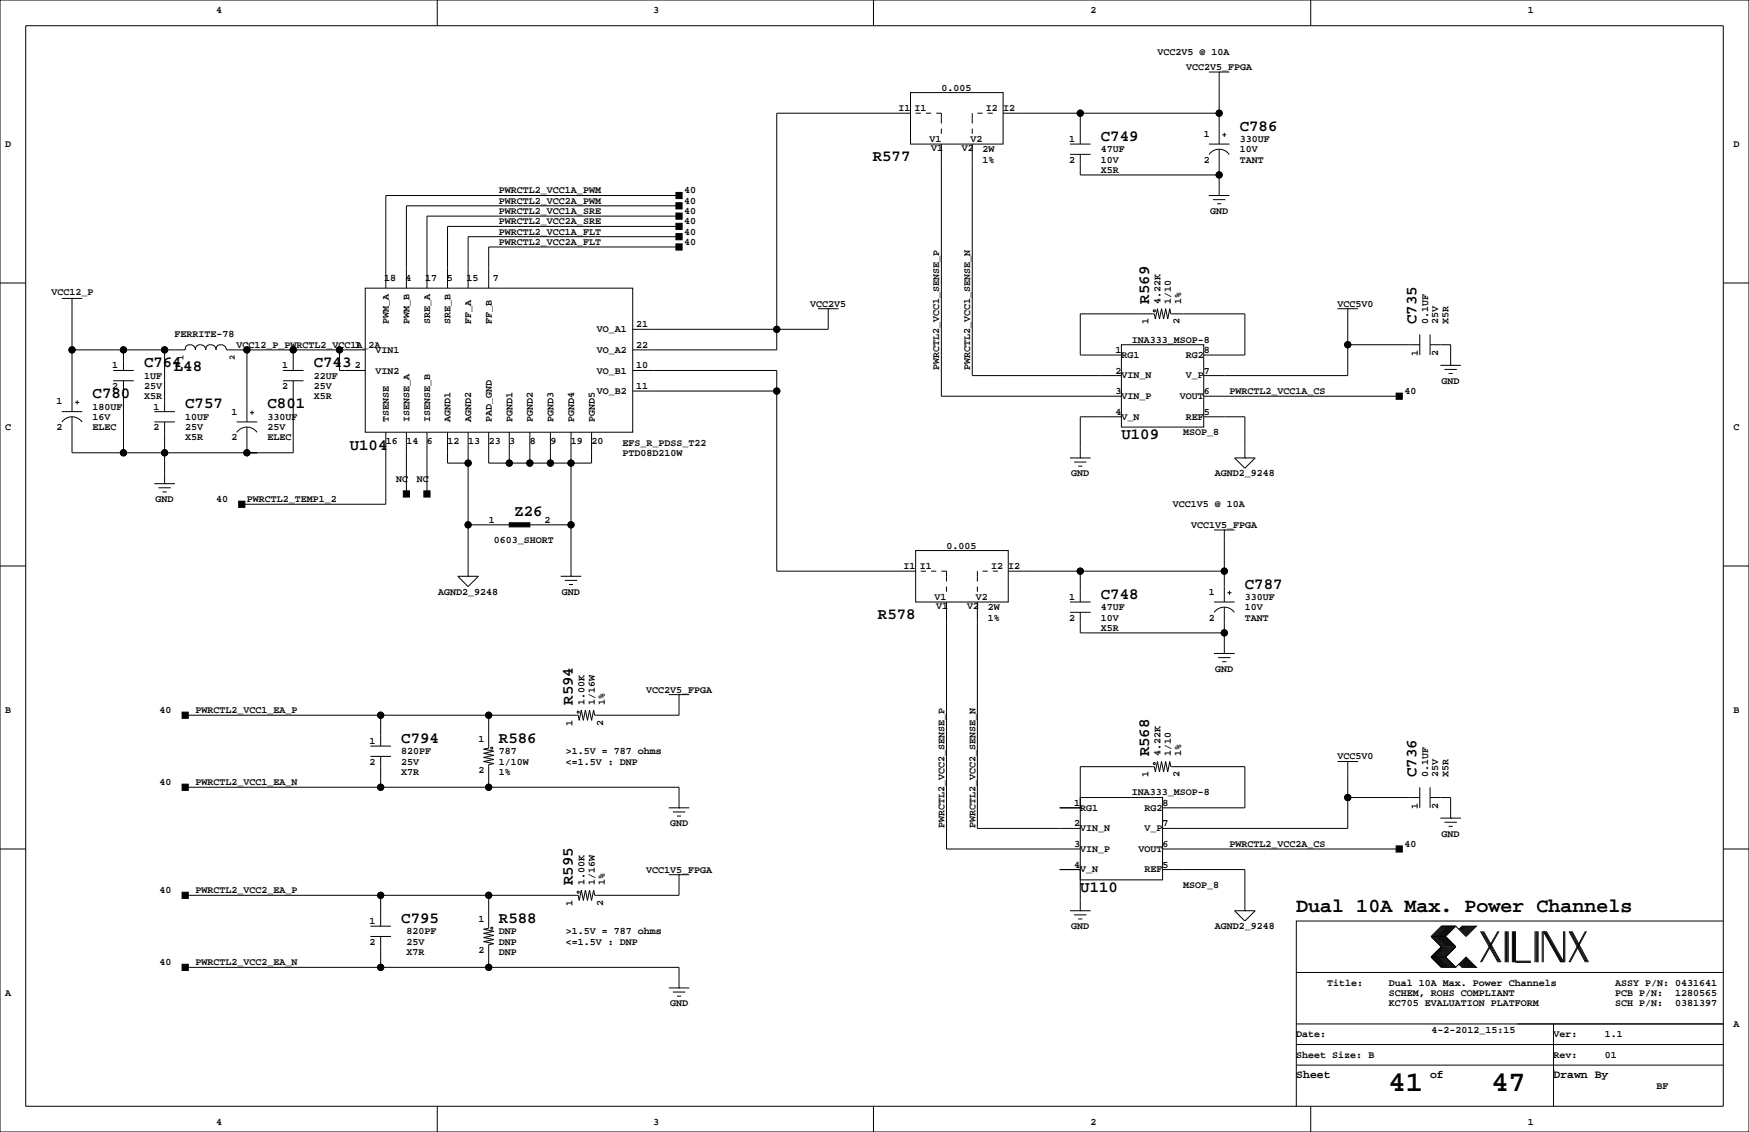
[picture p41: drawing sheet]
<svg xmlns="http://www.w3.org/2000/svg" width="432mm" height="279mm" viewBox="0 0 432 279" stroke-linecap="round" stroke-linejoin="round" font-family="sans-serif">
<defs><g id="words">
<g font-size="7.1">
<text x="342.8" y="269.3">41</text>
<text x="368.2" y="269.3">47</text>
</g>
<text font-size="4.9" x="320" y="225.1">Dual 10A Max. Power Channels</text>
<g font-size="3.9">
<text x="271.8" y="34.8">C749</text>
<text x="306.1" y="32.2">C786</text>
<text x="215.5" y="39.8">R577</text>
<text x="283.7" y="74.9" transform="rotate(-90 283.7 74.9)">R569</text>
<text x="349.7" y="80" transform="rotate(-90 349.7 80)">C735</text>
<text x="35.6" y="90.6">C764</text>
<text x="42.9" y="91.7">L48</text>
<text x="77.5" y="90.6">C743</text>
<text x="22.9" y="98.3">C780</text>
<text x="45.7" y="100.8">C757</text>
<text x="66" y="100.8">C801</text>
<text x="86.4" y="111">U104</text>
<text x="276.9" y="108.4">U109</text>
<text x="127" y="127.5">Z26</text>
<text x="271.8" y="147.8">C748</text>
<text x="307.3" y="145.3">C787</text>
<text x="216.7" y="152.9">R578</text>
<text x="141.4" y="174" transform="rotate(-90 141.4 174)">R594</text>
<text x="99.1" y="183.4">C794</text>
<text x="123.2" y="183.4">R586</text>
<text x="283.7" y="186.7" transform="rotate(-90 283.7 186.7)">R568</text>
<text x="349.7" y="191.8" transform="rotate(-90 349.7 191.8)">C736</text>
<text x="141.4" y="218.4" transform="rotate(-90 141.4 218.4)">R595</text>
<text x="266.7" y="220.2">U110</text>
<text x="99.1" y="227.8">C795</text>
<text x="123.2" y="227.8">R588</text>
</g>
<g font-size="2.8">
<text x="320" y="266.1">Sheet</text>
<text x="353.1" y="266.1">of</text>
<text x="383.5" y="266.1">Drawn By</text>
</g>
<g font-size="2.5">
<text x="53.3" y="3.3">4</text>
<text x="161.3" y="3.3">3</text>
<text x="269.2" y="3.3">2</text>
<text x="377.2" y="3.3">1</text>
<text x="285.8" y="13.5">VCC2V5 @ 10A</text>
<text x="292.8" y="17.3">VCC2V5_FPGA</text>
<text x="232.4" y="22.4">0.005</text>
<text x="221.8" y="27.4">I1</text>
<text x="225.8" y="27.4">I1</text>
<text x="243.4" y="27.4">I2</text>
<text x="247.6" y="27.4">I2</text>
<text x="229.4" y="35">V1</text>
<text x="239.6" y="35">V2</text>
<text x="263.9" y="35.1">1</text>
<text x="297.2" y="33.8">1</text>
<text x="306.1" y="35.1">330UF</text>
<text x="1.3" y="36.3">D</text>
<text x="229.9" y="37.2">V1</text>
<text x="237.5" y="37.2">V2</text>
<text x="242.6" y="40.1">1%</text>
<text x="242.6" y="37.6">2W</text>
<text x="263.9" y="40.1">2</text>
<text x="271.8" y="37.6">47UF</text>
<text x="271.8" y="40.1">10V</text>
<text x="297.2" y="40.1">2</text>
<text x="306.1" y="37.6">10V</text>
<text x="306.1" y="40.1">TANT</text>
<text x="428" y="36.3">D</text>
<text x="123.2" y="47.8">PWRCTL2_VCC1A_PWM</text>
<text x="168.9" y="47.8">40</text>
<text x="271.8" y="42.7">X5R</text>
<text x="123.2" y="52.8">PWRCTL2_VCC1A_SRE</text>
<text x="123.2" y="50.3">PWRCTL2_VCC2A_PWM</text>
<text x="168.9" y="52.8">40</text>
<text x="168.9" y="50.3">40</text>
<text x="298.8" y="52.8">GND</text>
<text x="123.2" y="57.9">PWRCTL2_VCC1A_FLT</text>
<text x="123.2" y="55.4">PWRCTL2_VCC2A_SRE</text>
<text x="168.9" y="57.9">40</text>
<text x="168.9" y="55.4">40</text>
<text x="123.2" y="60.5">PWRCTL2_VCC2A_FLT</text>
<text x="168.9" y="60.5">40</text>
<text x="94.8" y="69.3">18</text>
<text x="100.1" y="69.3">4</text>
<text x="105" y="69.3">17</text>
<text x="110.3" y="69.3">5</text>
<text x="115.1" y="69.3">15</text>
<text x="121.7" y="69.3">7</text>
<text x="12.7" y="72.9">VCC12_P</text>
<text x="200" y="75.7">VCC2V5</text>
<text x="286.5" y="74.9" transform="rotate(-90 286.5 74.9)">4.22K</text>
<text x="289.1" y="74.9" transform="rotate(-90 289.1 74.9)">1/10</text>
<text x="291.6" y="74.9" transform="rotate(-90 291.6 74.9)">1%</text>
<text x="330.2" y="75.7">VCC5V0</text>
<text x="43.1" y="83.1">FERRITE-78</text>
<text x="96" y="80" transform="rotate(-90 96 80)">PWM_A</text>
<text x="101.1" y="80" transform="rotate(-90 101.1 80)">PWM_B</text>
<text x="106.2" y="80" transform="rotate(-90 106.2 80)">SRE_A</text>
<text x="111.3" y="80" transform="rotate(-90 111.3 80)">SRE_B</text>
<text x="116.3" y="80" transform="rotate(-90 116.3 80)">FF_A</text>
<text x="121.4" y="80" transform="rotate(-90 121.4 80)">FF_B</text>
<text x="147.3" y="82">VO_A1</text>
<text x="157.1" y="80.8">21</text>
<text x="283.6" y="80" transform="rotate(-90 283.6 80)">1</text>
<text x="291.2" y="80" transform="rotate(-90 291.2 80)">2</text>
<text x="352.6" y="80" transform="rotate(-90 352.6 80)">0.1UF</text>
<text x="355.1" y="80" transform="rotate(-90 355.1 80)">25V</text>
<text x="357.6" y="80" transform="rotate(-90 357.6 80)">X5R</text>
<text x="58.4" y="85.9">VCC12_P_PWRCTL2_VCC1A_2A</text>
<text x="87.6" y="85.9">1</text>
<text x="92.7" y="87.1">VIN1</text>
<text x="147.3" y="87.1">VO_A2</text>
<text x="157.1" y="85.9">22</text>
<text x="275.4" y="87.1">1</text>
<text x="276.9" y="88.3">RG1</text>
<text x="279.4" y="84.6">INA333_MSOP-8</text>
<text x="292.7" y="88.3">RG2</text>
<text x="297.2" y="87.1">8</text>
<text x="350" y="87.8" transform="rotate(-90 350 87.8)">1</text>
<text x="355.1" y="87.8" transform="rotate(-90 355.1 87.8)">2</text>
<text x="27.7" y="90.9">1</text>
<text x="35.6" y="93.5">1UF</text>
<text x="69.6" y="90.9">1</text>
<text x="77.5" y="93.5">22UF</text>
<text x="87.6" y="90.9">2</text>
<text x="92.7" y="92.2">VIN2</text>
<text x="147.3" y="92.2">VO_B1</text>
<text x="157.1" y="90.9">10</text>
<text x="231.9" y="91.4" transform="rotate(-90 231.9 91.4)">PWRCTL2_VCC1_SENSE_P</text>
<text x="239.5" y="91.4" transform="rotate(-90 239.5 91.4)">PWRCTL2_VCC1_SENSE_N</text>
<text x="275.4" y="92.2">2</text>
<text x="276.9" y="93.4">VIN_N</text>
<text x="292.7" y="93.4">V_P</text>
<text x="297.2" y="92.2">7</text>
<text x="355.9" y="94.7">GND</text>
<text x="14" y="99.8">1</text>
<text x="22.9" y="101.1">180UF</text>
<text x="27.7" y="96">2</text>
<text x="35.6" y="98.6">X5R</text>
<text x="35.6" y="96">25V</text>
<text x="37.9" y="101.1">1</text>
<text x="69.6" y="96">2</text>
<text x="77.5" y="96">25V</text>
<text x="77.5" y="98.6">X5R</text>
<text x="147.3" y="97.3">VO_B2</text>
<text x="157.1" y="96">11</text>
<text x="275.4" y="97.3">3</text>
<text x="276.9" y="98.5">VIN_P</text>
<text x="291.3" y="98.5">VOUT</text>
<text x="297.2" y="97.3">6</text>
<text x="303.5" y="97.3">PWRCTL2_VCC1A_CS</text>
<text x="346.7" y="97.3">40</text>
<text x="1.3" y="106.2">C</text>
<text x="14" y="106.2">2</text>
<text x="22.9" y="103.6">16V</text>
<text x="22.9" y="106.2">ELEC</text>
<text x="37.9" y="106.2">2</text>
<text x="45.7" y="106.2">25V</text>
<text x="45.7" y="103.6">10UF</text>
<text x="57.1" y="102.4">1</text>
<text x="66" y="106.2">25V</text>
<text x="66" y="103.6">330UF</text>
<text x="96" y="104.1" transform="rotate(-90 96 104.1)">TSENSE</text>
<text x="101.1" y="104.1" transform="rotate(-90 101.1 104.1)">ISENSE_A</text>
<text x="106.2" y="104.1" transform="rotate(-90 106.2 104.1)">ISENSE_B</text>
<text x="111.3" y="104.1" transform="rotate(-90 111.3 104.1)">AGND1</text>
<text x="116.3" y="104.1" transform="rotate(-90 116.3 104.1)">AGND2</text>
<text x="121.4" y="104.1" transform="rotate(-90 121.4 104.1)">PAD_GND</text>
<text x="126.5" y="104.1" transform="rotate(-90 126.5 104.1)">PGND1</text>
<text x="131.6" y="104.1" transform="rotate(-90 131.6 104.1)">PGND2</text>
<text x="136.7" y="104.1" transform="rotate(-90 136.7 104.1)">PGND3</text>
<text x="141.7" y="104.1" transform="rotate(-90 141.7 104.1)">PGND4</text>
<text x="146.8" y="104.1" transform="rotate(-90 146.8 104.1)">PGND5</text>
<text x="275.4" y="102.4">4</text>
<text x="276.9" y="103.6">V_N</text>
<text x="292.1" y="107.4">MSOP_8</text>
<text x="292.7" y="103.6">REF</text>
<text x="297.2" y="102.4">5</text>
<text x="428" y="106.2">C</text>
<text x="45.7" y="108.7">X5R</text>
<text x="57.1" y="108.7">2</text>
<text x="66" y="108.7">ELEC</text>
<text x="95.2" y="109.6">16</text>
<text x="100.3" y="109.6">14</text>
<text x="105.4" y="109.6">6</text>
<text x="110.5" y="109.6">12</text>
<text x="115.6" y="109.6">13</text>
<text x="120.6" y="109.6">23</text>
<text x="125.7" y="109.6">3</text>
<text x="130.8" y="109.6">8</text>
<text x="135.9" y="109.6">9</text>
<text x="141" y="109.6">19</text>
<text x="146" y="109.6">20</text>
<text x="153.7" y="110">EFS_R_PDSS_T22</text>
<text x="153.7" y="112.5">PTD08D210W</text>
<text x="97.8" y="118.9">NC</text>
<text x="102.9" y="118.9">NC</text>
<text x="264.5" y="117.6">GND</text>
<text x="299.9" y="117.6">AGND2_9248</text>
<text x="38.4" y="124">GND</text>
<text x="53.3" y="124">40</text>
<text x="61" y="124">PWRCTL2_TEMP1_2</text>
<text x="289.6" y="125.2">VCC1V5 @ 10A</text>
<text x="120.6" y="129">1</text>
<text x="134.4" y="129">2</text>
<text x="294.1" y="130.3">VCC1V5_FPGA</text>
<text x="121.9" y="134.1">0603_SHORT</text>
<text x="233.7" y="135.4">0.005</text>
<text x="223.1" y="140.5">I1</text>
<text x="227.1" y="140.4">I1</text>
<text x="244.7" y="140.4">I2</text>
<text x="248.9" y="140.5">I2</text>
<text x="108.2" y="146.8">AGND2_9248</text>
<text x="138.7" y="146.8">GND</text>
<text x="230.7" y="148">V1</text>
<text x="240.9" y="148">V2</text>
<text x="263.9" y="148.1">1</text>
<text x="298.5" y="146.8">1</text>
<text x="307.3" y="148.1">330UF</text>
<text x="231.1" y="150.2">V1</text>
<text x="238.8" y="150.2">V2</text>
<text x="243.8" y="153.2">1%</text>
<text x="243.8" y="150.6">2W</text>
<text x="263.9" y="153.2">2</text>
<text x="271.8" y="150.6">47UF</text>
<text x="271.8" y="153.2">10V</text>
<text x="271.8" y="155.7">X5R</text>
<text x="298.5" y="153.2">2</text>
<text x="307.3" y="150.6">10V</text>
<text x="307.3" y="153.2">TANT</text>
<text x="300" y="165.9">GND</text>
<text x="144.3" y="174" transform="rotate(-90 144.3 174)">1.00K</text>
<text x="146.8" y="174" transform="rotate(-90 146.8 174)">1/16W</text>
<text x="149.4" y="174" transform="rotate(-90 149.4 174)">1%</text>
<text x="159.5" y="170.9">VCC2V5_FPGA</text>
<text x="1.3" y="176">B</text>
<text x="39.4" y="176">40</text>
<text x="48.3" y="176">PWRCTL2_VCC1_EA_P</text>
<text x="141.3" y="179.1" transform="rotate(-90 141.3 179.1)">1</text>
<text x="148.9" y="179.1" transform="rotate(-90 148.9 179.1)">2</text>
<text x="428" y="176">B</text>
<text x="91.2" y="183.6">1</text>
<text x="118.1" y="183.2">1</text>
<text x="91.2" y="188.7">2</text>
<text x="99.1" y="186.2">820PF</text>
<text x="99.1" y="188.7">25V</text>
<text x="99.1" y="191.3">X7R</text>
<text x="118.1" y="190.8">2</text>
<text x="123.2" y="186.2">787</text>
<text x="123.2" y="188.7">1/10W</text>
<text x="123.2" y="191.3">1%</text>
<text x="139.7" y="188.7">&lt;=1.5V : DNP</text>
<text x="139.7" y="186.2">&gt;1.5V = 787 ohms</text>
<text x="283.6" y="191.8" transform="rotate(-90 283.6 191.8)">1</text>
<text x="286.5" y="186.7" transform="rotate(-90 286.5 186.7)">4.22K</text>
<text x="289.1" y="186.7" transform="rotate(-90 289.1 186.7)">1/10</text>
<text x="291.2" y="191.8" transform="rotate(-90 291.2 191.8)">2</text>
<text x="291.6" y="186.7" transform="rotate(-90 291.6 186.7)">1%</text>
<text x="330.2" y="187.5">VCC5V0</text>
<text x="352.6" y="191.8" transform="rotate(-90 352.6 191.8)">0.1UF</text>
<text x="355.1" y="191.8" transform="rotate(-90 355.1 191.8)">25V</text>
<text x="357.6" y="191.8" transform="rotate(-90 357.6 191.8)">X5R</text>
<text x="39.4" y="193.8">40</text>
<text x="48.3" y="193.8">PWRCTL2_VCC1_EA_N</text>
<text x="279.4" y="196.3">INA333_MSOP-8</text>
<text x="165.4" y="204">GND</text>
<text x="265.2" y="198.9">1</text>
<text x="265.2" y="204">2</text>
<text x="266.7" y="200.1">RG1</text>
<text x="282.6" y="200.1">RG2</text>
<text x="287" y="198.9">8</text>
<text x="287" y="204">7</text>
<text x="350" y="199.6" transform="rotate(-90 350 199.6)">1</text>
<text x="355.1" y="199.6" transform="rotate(-90 355.1 199.6)">2</text>
<text x="233.2" y="204.5" transform="rotate(-90 233.2 204.5)">PWRCTL2_VCC2_SENSE_P</text>
<text x="240.8" y="204.5" transform="rotate(-90 240.8 204.5)">PWRCTL2_VCC2_SENSE_N</text>
<text x="265.2" y="209">3</text>
<text x="266.7" y="205.2">VIN_N</text>
<text x="282.6" y="205.2">V_P</text>
<text x="287" y="209">6</text>
<text x="303.5" y="209">PWRCTL2_VCC2A_CS</text>
<text x="346.7" y="209">40</text>
<text x="355.9" y="206.5">GND</text>
<text x="159.5" y="215.4">VCC1V5_FPGA</text>
<text x="265.2" y="214.1">4</text>
<text x="266.7" y="210.2">VIN_P</text>
<text x="266.7" y="215.3">V_N</text>
<text x="281.1" y="210.2">VOUT</text>
<text x="282.6" y="215.3">REF</text>
<text x="287" y="214.1">5</text>
<text x="39.4" y="220.5">40</text>
<text x="48.3" y="220.5">PWRCTL2_VCC2_EA_P</text>
<text x="144.3" y="218.4" transform="rotate(-90 144.3 218.4)">1.00K</text>
<text x="146.8" y="218.4" transform="rotate(-90 146.8 218.4)">1/16W</text>
<text x="149.4" y="218.4" transform="rotate(-90 149.4 218.4)">1%</text>
<text x="292.1" y="219.2">MSOP_8</text>
<text x="118.1" y="227.7">1</text>
<text x="141.3" y="223.5" transform="rotate(-90 141.3 223.5)">1</text>
<text x="148.9" y="223.5" transform="rotate(-90 148.9 223.5)">2</text>
<text x="91.2" y="233.2">2</text>
<text x="91.2" y="228.1">1</text>
<text x="100.3" y="233.2">25V</text>
<text x="100.3" y="230.6">820PF</text>
<text x="123.2" y="230.6">DNP</text>
<text x="123.2" y="233.2">DNP</text>
<text x="139.7" y="230.6">&gt;1.5V = 787 ohms</text>
<text x="139.7" y="233.2">&lt;=1.5V : DNP</text>
<text x="264.5" y="229.4">GND</text>
<text x="299.9" y="229.4">AGND2_9248</text>
<text x="39.4" y="238.3">40</text>
<text x="48.3" y="238.3">PWRCTL2_VCC2_EA_N</text>
<text x="100.3" y="235.7">X7R</text>
<text x="118.1" y="235.3">2</text>
<text x="123.2" y="235.7">DNP</text>
<text x="1.3" y="245.9">A</text>
<text x="327.7" y="243.3">Title:</text>
<text x="342.9" y="245.9">SCHEM, ROHS COMPLIANT</text>
<text x="342.9" y="243.3">Dual 10A Max. Power Channels</text>
<text x="398.8" y="243.3">ASSY P/N: 0431641</text>
<text x="398.8" y="245.9">PCB P/N:</text>
<text x="413.6" y="245.9">1280565</text>
<text x="165.4" y="248.4">GND</text>
<text x="342.9" y="248.4">KC705 EVALUATION PLATFORM</text>
<text x="398.8" y="248.4">SCH P/N:</text>
<text x="413.6" y="248.4">0381397</text>
<text x="320" y="256">Date:</text>
<text x="353.4" y="255">4-2-2012_15:15</text>
<text x="383.5" y="256">Ver:</text>
<text x="396.2" y="256">1.1</text>
<text x="428" y="253.5">A</text>
<text x="320" y="261.1">Sheet Size: B</text>
<text x="383.5" y="261.1">Rev:</text>
<text x="396.2" y="261.1">01</text>
<text x="408.9" y="268.7">BF</text>
<text x="53.3" y="277.6">4</text>
<text x="161.3" y="277.6">3</text>
<text x="269.2" y="277.6">2</text>
<text x="377.2" y="277.6">1</text>
</g>
<g font-size="2.1">
<text x="45.3" y="88.9" transform="rotate(-90 45.3 88.9)">1</text>
<text x="58" y="88.9" transform="rotate(-90 58 88.9)">2</text>
</g>
</g></defs>
<g fill="none" stroke="#000" stroke-width=".25">
<path d="M0 0h431.8v279.4h-431.8zM6.3 6.4h419.1v266.6h-419.1zM107.9 0v6.4M215.6 0v6.4M298.4 17.8h5.1M301 17.8h.1M301 17.8v17.8M323.6 0v6.4M224.8 22.9h22.8v12.7h-22.8zM224.8 27.9h-33v58.5h-35.6M226.1 27.9h1.2M228.6 27.9h1.3"/>
<path d="M231.1 27.9h1.3v2.6M232.4 31.8v1.2M232.4 35.6v62.2h44.5M240 35.6v57.1h36.9M240 27.9v2.6M240 31.8v1.2M241.3 27.9h1.3M243.8 27.9h1.3M247.6 27.9h53.4M264.2 35.6h5M264.2 38.1h5M266.7 27.9v7.7"/>
<path d="M266.7 38.1v5.1h34.3M298.4 35.6h5.1M298.5 38.1a3 3 0 0 1 5 0M301 36.8v11.5M301.8 33.3h1M302.3 32.8v1M167.6 53.3h-62.2v17.8M167.6 50.8h-67.3v20.3M167.6 58.4h-52v12.7M167.6 55.9h-57.1v15.2M167.6 48.3h-72.4v22.8M298.4 48.3h5.1"/>
<path d="M299.5 49.3h3M300.5 50.3h1M301 48.3h.1M0 69.8h6.3M15.2 73.7h5.1M17.8 73.7h.1M17.8 73.7v27.9M90.2 71.1h66v35.6h-66zM167.6 61h-47v10.1M201.9 76.2h5.1M204.5 76.2h.1M204.5 76.2v5.1h-48.3"/>
<path d="M330.2 76.2h5.1M332.7 76.2h.1M332.7 76.2v16.5h-35.5M425.4 69.8h6.4M17.8 86.4h28a1.26 1.26 0 0 1 1.2-1.4 1.26 1.26 0 0 1 1.3 1.4 1.27 1.27 0 0 1 1.2-1.4 1.27 1.27 0 0 1 1.3 1.4M18.5 99.3h1.1M19 98.8v1M27.9 91.4h5.1M27.9 94h5.1M30.5 86.4v5M30.5 94v17.8M40.6 86.4v15.2"/>
<path d="M50.8 86.4a1.26 1.26 0 0 1 1.3-1.4 1.26 1.26 0 0 1 1.2 1.4M53.4 86.4a1.26 1.26 0 0 1 1.2-1.4 1.26 1.26 0 0 1 1.3 1.4h34.3M61 86.4v17.7M69.8 91.4h5.1M69.8 94h5.1M72.4 94v17.8h-54.6v-8.9M72.4 86.4v5M83.8 86.4v5h6.4M156.2 91.4h35.6v49.6h34.3M156.2 96.5h35.6M276.9 85.1h20.3v20.3h-20.3zM276.9 87.6h-10.2v-10.1h18.3l.2 1.2 .6-2.5 .5 2.5 .5-2.5 .5 2.5 .5-2.5 .5 2.5 .5-2.5 .3 1.3h18.2v10.1h-10.1"/>
<path d="M297.2 97.8h48.2M332.7 85.1h17.8M350.5 82.5v5.1M353.1 85.1h5v5.1M353.1 82.5v5.1M355.6 90.2h5.1M356.6 91.2h3.1M357.6 92.2h1M358.1 90.2h.1M15.2 101.6h5.1M15.3 104.2a3 3 0 0 1 5 0M38.1 104.1h5.1"/>
<path d="M38.1 101.6h5.1M38.1 119.4h5.1M40.6 119.4h.1M40.6 104.1v15.3M58.4 104.1h5.1M58.5 106.7a3 3 0 0 1 5 0M61 105.4v6.4M61.7 101.9h1M62.2 101.3v1.1M95.2 106.7v17.8h-35.5M100.3 106.7v15.2M105.4 106.7v15.2"/>
<path d="M110.5 106.7v7.6h5.1M115.6 106.7v35.5M120.6 106.7v7.6h25.4v-7.6M125.7 106.7v7.6M130.8 106.7v7.6M135.9 106.7v7.6M141 106.7v35.5M264.2 113h5M265.2 114h3M266.2 115.1h1M266.7 113h.1M276.9 102.9h-10.2v10.1"/>
<path d="M297.2 102.9h10.1v10.1M304.8 113h5.1l-2.6 2.6zM307.3 113h.1M0 139.7h6.3M39.1 120.4h3.1M40.1 121.4h1M115.6 129.5h10.1M130.8 129.5h10.2M226.1 135.9h22.8v12.7h-22.8zM299.7 130.8h5.1M302.3 130.8h.1M302.3 130.8v17.8"/>
<path d="M425.4 139.7h6.4M113 142.2h5.1l-2.5 2.6zM115.6 142.2h.1M138.4 142.2h5.1M139.4 143.3h3.1M140.5 144.3h1M141 142.2h.1M227.3 141h1.3M229.9 141h1.2M232.4 141h1.3v2.5M233.7 148.6v60.9h33M233.7 144.8v1.2"/>
<path d="M241.3 148.6v55.9h25.4M241.3 141v2.5M241.3 144.8v1.2M242.6 141h1.2M245.1 141h1.3M248.9 141h53.4M264.2 148.6h5M264.2 151.1h5M266.7 141v7.6M266.7 151.1v5.1h35.6M299.7 148.6h5.1M299.8 151.2a3 3 0 0 1 5 0"/>
<path d="M302.3 149.9v11.4M303 146.3h1M303.5 145.8v1M94 176.5v7.6M120.6 176.5v8.2l-1.2 .2 2.5 .5-2.5 .5 2.5 .5-2.5 .5 2.5 .6-2.5 .5 2.5 .5-1.3 .2v5.6M165.1 171.4h5.1M167.6 171.4h.1M167.6 171.4v5.1h-20.8l-.2-1.2-.6 2.5-.5-2.5-.5 2.5-.5-2.5-.5 2.5-.5-2.5-.5 2.5-.3-1.3h-97M299.7 161.3h5.1M300.7 162.3h3.1M301.8 163.3h1M302.3 161.3h.1"/>
<path d="M45.7 194.3h121.9v5.1M91.4 186.7h5.1M91.4 184.1h5.1M94 186.7v7.6M165.1 199.4h5.1M167.6 199.4h.1M261.6 199.4h5.1v-10.2h18.3l.2 1.3 .6-2.5 .5 2.5 .5-2.5 .5 2.5 .5-2.5 .5 2.5 .5-2.5 .3 1.2h18.2v10.2h-20.3M266.7 196.8h20.3v20.4h-20.3zM330.2 188h5.1M332.7 188h.1M332.7 196.8h17.8M332.7 188v16.5h-45.7"/>
<path d="M350.5 194.3v5.1M353.1 196.8h5v5.1M353.1 194.3v5.1M0 209.5h6.3M165.1 215.9h5.1M166.1 200.4h3.1M167.1 201.4h1M167.6 215.9h.1M167.6 215.9v5.1h-20.8l-.2-1.3-.6 2.5-.5-2.5-.5 2.5-.5-2.5-.5 2.5-.5-2.5-.5 2.5-.3-1.2h-97M261.6 214.6h5.1v10.2M287 214.6h20.3v10.2M287 209.5h58.4"/>
<path d="M355.6 201.9h5.1M356.6 202.9h3.1M357.6 204h1M358.1 201.9h.1M425.4 209.5h6.4M45.7 238.8h121.9v5M91.4 231.1h5.1M91.4 228.6h5.1M94 221v7.6M94 231.1v7.7M120.6 221v8.1l-1.2 .3 2.5 .5-2.5 .5 2.5 .5-2.5 .5 2.5 .5-2.5 .5 2.5 .5-1.3 .3v5.6M264.2 224.8h5"/>
<path d="M265.2 225.8h3M266.2 226.8h1M266.7 224.8h.1M304.8 224.8h5.1l-2.6 2.5zM307.3 224.8h.1M353.3 236.2l2.6 2.6h3.5M353.3 231.1h3.6M353.3 231.1l2.6 2.6-2.6 2.5M353.3 236.2h3.6M356.1 228.6l-2.5 2.5 2.5 2.6-2.5 2.5 2.5 2.6M356.4 228.6l-2.6 2.5 2.6 2.6-2.6 2.5 2.6 2.6M356.6 228.6l-2.5 2.5 2.5 2.6-2.5 2.5 2.5 2.6"/>
<path d="M356.9 228.6l-2.6 2.5 2.6 2.6-2.6 2.5 2.6 2.6M356.9 231.1l2.5 2.6-2.5 2.5M356.9 236.2l2.5 2.6M357.1 228.6l-2.5 2.5 2.5 2.6-2.5 2.5 2.5 2.6M357.4 228.6l-2.6 2.5 2.6 2.6-2.6 2.5 2.6 2.6M357.6 228.6l-2.5 2.5 2.5 2.6-2.5 2.5 2.5 2.6M357.9 228.6l-2.6 2.5 2.6 2.6-2.6 2.5 2.6 2.6M358.1 228.6l-2.5 2.5 2.5 2.6-2.5 2.5 2.5 2.6M358.4 228.6l-2.5 2.5 2.5 2.6-2.5 2.5 2.5 2.6M358.6 228.6l-2.5 2.5 2.5 2.6-2.5 2.5 2.5 2.6M358.9 228.6l-2.5 2.5 2.5 2.6-2.5 2.5 2.5 2.6M359.2 228.6l-2.6 2.5 2.6 2.6-2.6 2.5 2.6 2.6"/>
<path d="M359.4 228.6l2.5 2.5 2.6-2.5h-3.6l-.7 .8M359.4 228.6h-3.5l-2.6 2.5M359.4 228.6l-2.5 2.5M360.2 238l.7 .8h3.6l-2.6-2.6-2.5 2.6M360.4 237.7l1 1.1M360.4 238l.8 .8M360.7 237.5l1.2 1.3M360.7 237.7l1 1.1M360.9 237.2l1.6 1.6M360.9 237.5l1.3 1.3M361.2 237l1.8 1.8M361.2 237.2l1.5 1.6"/>
<path d="M361.2 228.6l-.8 .8M361.4 236.7l2.1 2.1M361.4 237l1.8 1.8M361.4 228.6l-1 1M361.7 236.5l2.3 2.3M361.7 236.7l2 2.1M361.7 228.6l-1 1M361.9 236.5l2.3 2.3M361.9 228.6l-1.2 1.3M362.2 228.6l-1.3 1.3M362.5 228.6l-1.6 1.5M362.7 228.6l-1.5 1.5"/>
<path d="M363 228.6l-1.8 1.8M363.2 228.6l-1.8 1.8M363.5 228.6l-2.1 2M363.7 228.6l-2 2M364 228.6l-2.3 2.3M364.2 228.6l-2.3 2.3M365.5 229.9l4.3 7.6M365.8 229.9l4.3 7.6M366 229.9l4.3 7.6M366.3 229.9l4.3 7.6M369.8 229.9l-4.3 7.6M370.1 229.9l-4.3 7.6"/>
<path d="M371.6 229.9v7.6M371.9 229.9v7.6M372.1 229.9v7.6M372.4 229.9v7.6M373.4 229.9v7.6M373.6 229.9v7.6M373.9 229.9v7.6M374.1 229.9v7.6h3.9M374.1 237.2h3.9M379 229.9v7.6M379.2 229.9v7.6M379.5 229.9v7.6"/>
<path d="M379.7 229.9v7.6M380.7 229.9v7.6M381 237.5v-7.6l4.3 7.6M381.3 229.9l4.3 7.6M381.5 229.9l4.3 7.6M381.8 229.9l4.3 7.6v-7.6M386.3 229.9v7.6M387.3 229.9l4.1 7.6M387.6 229.9l4.1 7.6M387.9 229.9l4 7.6M388.1 229.9l4.1 7.6M391.4 229.9l-4.1 7.6"/>
<path d="M391.7 229.9l-4.1 7.6M425.4 227.3h-105.4v35.6M165.1 243.8h5.1M166.1 244.9h3.1M167.1 245.9h1M167.6 243.8h.1M320 257.8h105.4M320 252.7h105.4M320 240h105.4M383.5 252.7v20.3M107.9 273v6.4M215.6 273v6.4"/>
<path d="M320 262.9v10.1M320 262.9h105.4M323.6 273v6.4M383.5 264.2h.1"/>
<circle cx="266.7" cy="27.9" r=".76"/>
<circle cx="301" cy="27.9" r=".76"/>
<circle cx="301" cy="43.2" r=".76"/>
<circle cx="285" cy="76.7" r=".25"/>
<circle cx="17.8" cy="86.4" r=".76"/>
<circle cx="30.5" cy="86.4" r=".76"/>
<circle cx="40.6" cy="86.4" r=".76"/>
<circle cx="61" cy="86.4" r=".76"/>
<circle cx="72.4" cy="86.4" r=".76"/>
<circle cx="83.8" cy="86.4" r=".76"/>
<circle cx="191.8" cy="81.3" r=".76"/>
<circle cx="191.8" cy="96.5" r=".76"/>
<circle cx="332.7" cy="85.1" r=".76"/>
<circle cx="30.5" cy="111.8" r=".76"/>
<circle cx="40.6" cy="111.8" r=".76"/>
<circle cx="61" cy="111.8" r=".76"/>
<circle cx="115.6" cy="114.3" r=".76"/>
<circle cx="125.7" cy="114.3" r=".76"/>
<circle cx="130.8" cy="114.3" r=".76"/>
<circle cx="135.9" cy="114.3" r=".76"/>
<circle cx="141" cy="114.3" r=".76"/>
<circle cx="115.6" cy="129.5" r=".76"/>
<circle cx="141" cy="129.5" r=".76"/>
<circle cx="266.7" cy="141" r=".76"/>
<circle cx="302.3" cy="141" r=".76"/>
<circle cx="302.3" cy="156.2" r=".76"/>
<circle cx="94" cy="176.5" r=".76"/>
<circle cx="120.7" cy="176.5" r=".76"/>
<circle cx="142.7" cy="175.8" r=".25"/>
<circle cx="94" cy="194.3" r=".76"/>
<circle cx="120.7" cy="194.3" r=".76"/>
<circle cx="121.4" cy="184.7" r=".25"/>
<circle cx="285" cy="188.5" r=".25"/>
<circle cx="332.7" cy="196.8" r=".76"/>
<circle cx="94" cy="238.8" r=".76"/>
<circle cx="94" cy="221" r=".76"/>
<circle cx="120.7" cy="238.8" r=".76"/>
<circle cx="120.7" cy="221" r=".76"/>
<circle cx="121.4" cy="229.1" r=".25"/>
<circle cx="142.7" cy="220.2" r=".25"/>
</g>
<g fill="#000" stroke="#000" stroke-width=".25">
<path d="M166.9 47.5h1.5v1.5h-1.5z" fill-rule="evenodd"/>
<path d="M166.9 50h1.5v1.6h-1.5z" fill-rule="evenodd"/>
<path d="M166.9 55.1h1.5v1.5h-1.5z" fill-rule="evenodd"/>
<path d="M166.9 52.6h1.5v1.5h-1.5z" fill-rule="evenodd"/>
<path d="M166.9 57.7h1.5v1.5h-1.5z" fill-rule="evenodd"/>
<path d="M166.9 60.2h1.5v1.5h-1.5z" fill-rule="evenodd"/>
<path d="M344.7 97h1.5v1.6h-1.5z" fill-rule="evenodd"/>
<path d="M58.9 123.7h1.6v1.5h-1.6z" fill-rule="evenodd"/>
<path d="M99.6 121.2h1.5v1.5h-1.5z" fill-rule="evenodd"/>
<path d="M104.6 121.2h1.6v1.5h-1.6z" fill-rule="evenodd"/>
<path d="M125.7 129h5.1v1h-5.1z" fill-rule="evenodd"/>
<path d="M45 175.8h1.5v1.5h-1.5z" fill-rule="evenodd"/>
<path d="M45 193.5h1.5v1.6h-1.5z" fill-rule="evenodd"/>
<path d="M344.7 208.8h1.5v1.5h-1.5z" fill-rule="evenodd"/>
<path d="M45 220.2h1.5v1.5h-1.5z" fill-rule="evenodd"/>
<path d="M45 238h1.5v1.5h-1.5z" fill-rule="evenodd"/>
<circle cx="266.7" cy="27.9" r=".76"/>
<circle cx="301" cy="27.9" r=".76"/>
<circle cx="301" cy="43.2" r=".76"/>
<circle cx="17.8" cy="86.4" r=".76"/>
<circle cx="30.5" cy="86.4" r=".76"/>
<circle cx="40.6" cy="86.4" r=".76"/>
<circle cx="61" cy="86.4" r=".76"/>
<circle cx="72.4" cy="86.4" r=".76"/>
<circle cx="83.8" cy="86.4" r=".76"/>
<circle cx="191.8" cy="81.3" r=".76"/>
<circle cx="191.8" cy="96.5" r=".76"/>
<circle cx="332.7" cy="85.1" r=".76"/>
<circle cx="30.5" cy="111.8" r=".76"/>
<circle cx="40.6" cy="111.8" r=".76"/>
<circle cx="61" cy="111.8" r=".76"/>
<circle cx="115.6" cy="114.3" r=".76"/>
<circle cx="125.7" cy="114.3" r=".76"/>
<circle cx="130.8" cy="114.3" r=".76"/>
<circle cx="135.9" cy="114.3" r=".76"/>
<circle cx="141" cy="114.3" r=".76"/>
<circle cx="115.6" cy="129.5" r=".76"/>
<circle cx="141" cy="129.5" r=".76"/>
<circle cx="266.7" cy="141" r=".76"/>
<circle cx="302.3" cy="141" r=".76"/>
<circle cx="302.3" cy="156.2" r=".76"/>
<circle cx="94" cy="176.5" r=".76"/>
<circle cx="120.7" cy="176.5" r=".76"/>
<circle cx="94" cy="194.3" r=".76"/>
<circle cx="120.7" cy="194.3" r=".76"/>
<circle cx="332.7" cy="196.8" r=".76"/>
<circle cx="94" cy="238.8" r=".76"/>
<circle cx="94" cy="221" r=".76"/>
<circle cx="120.7" cy="238.8" r=".76"/>
<circle cx="120.7" cy="221" r=".76"/>
</g>
<use href="#words"/>
</svg>
